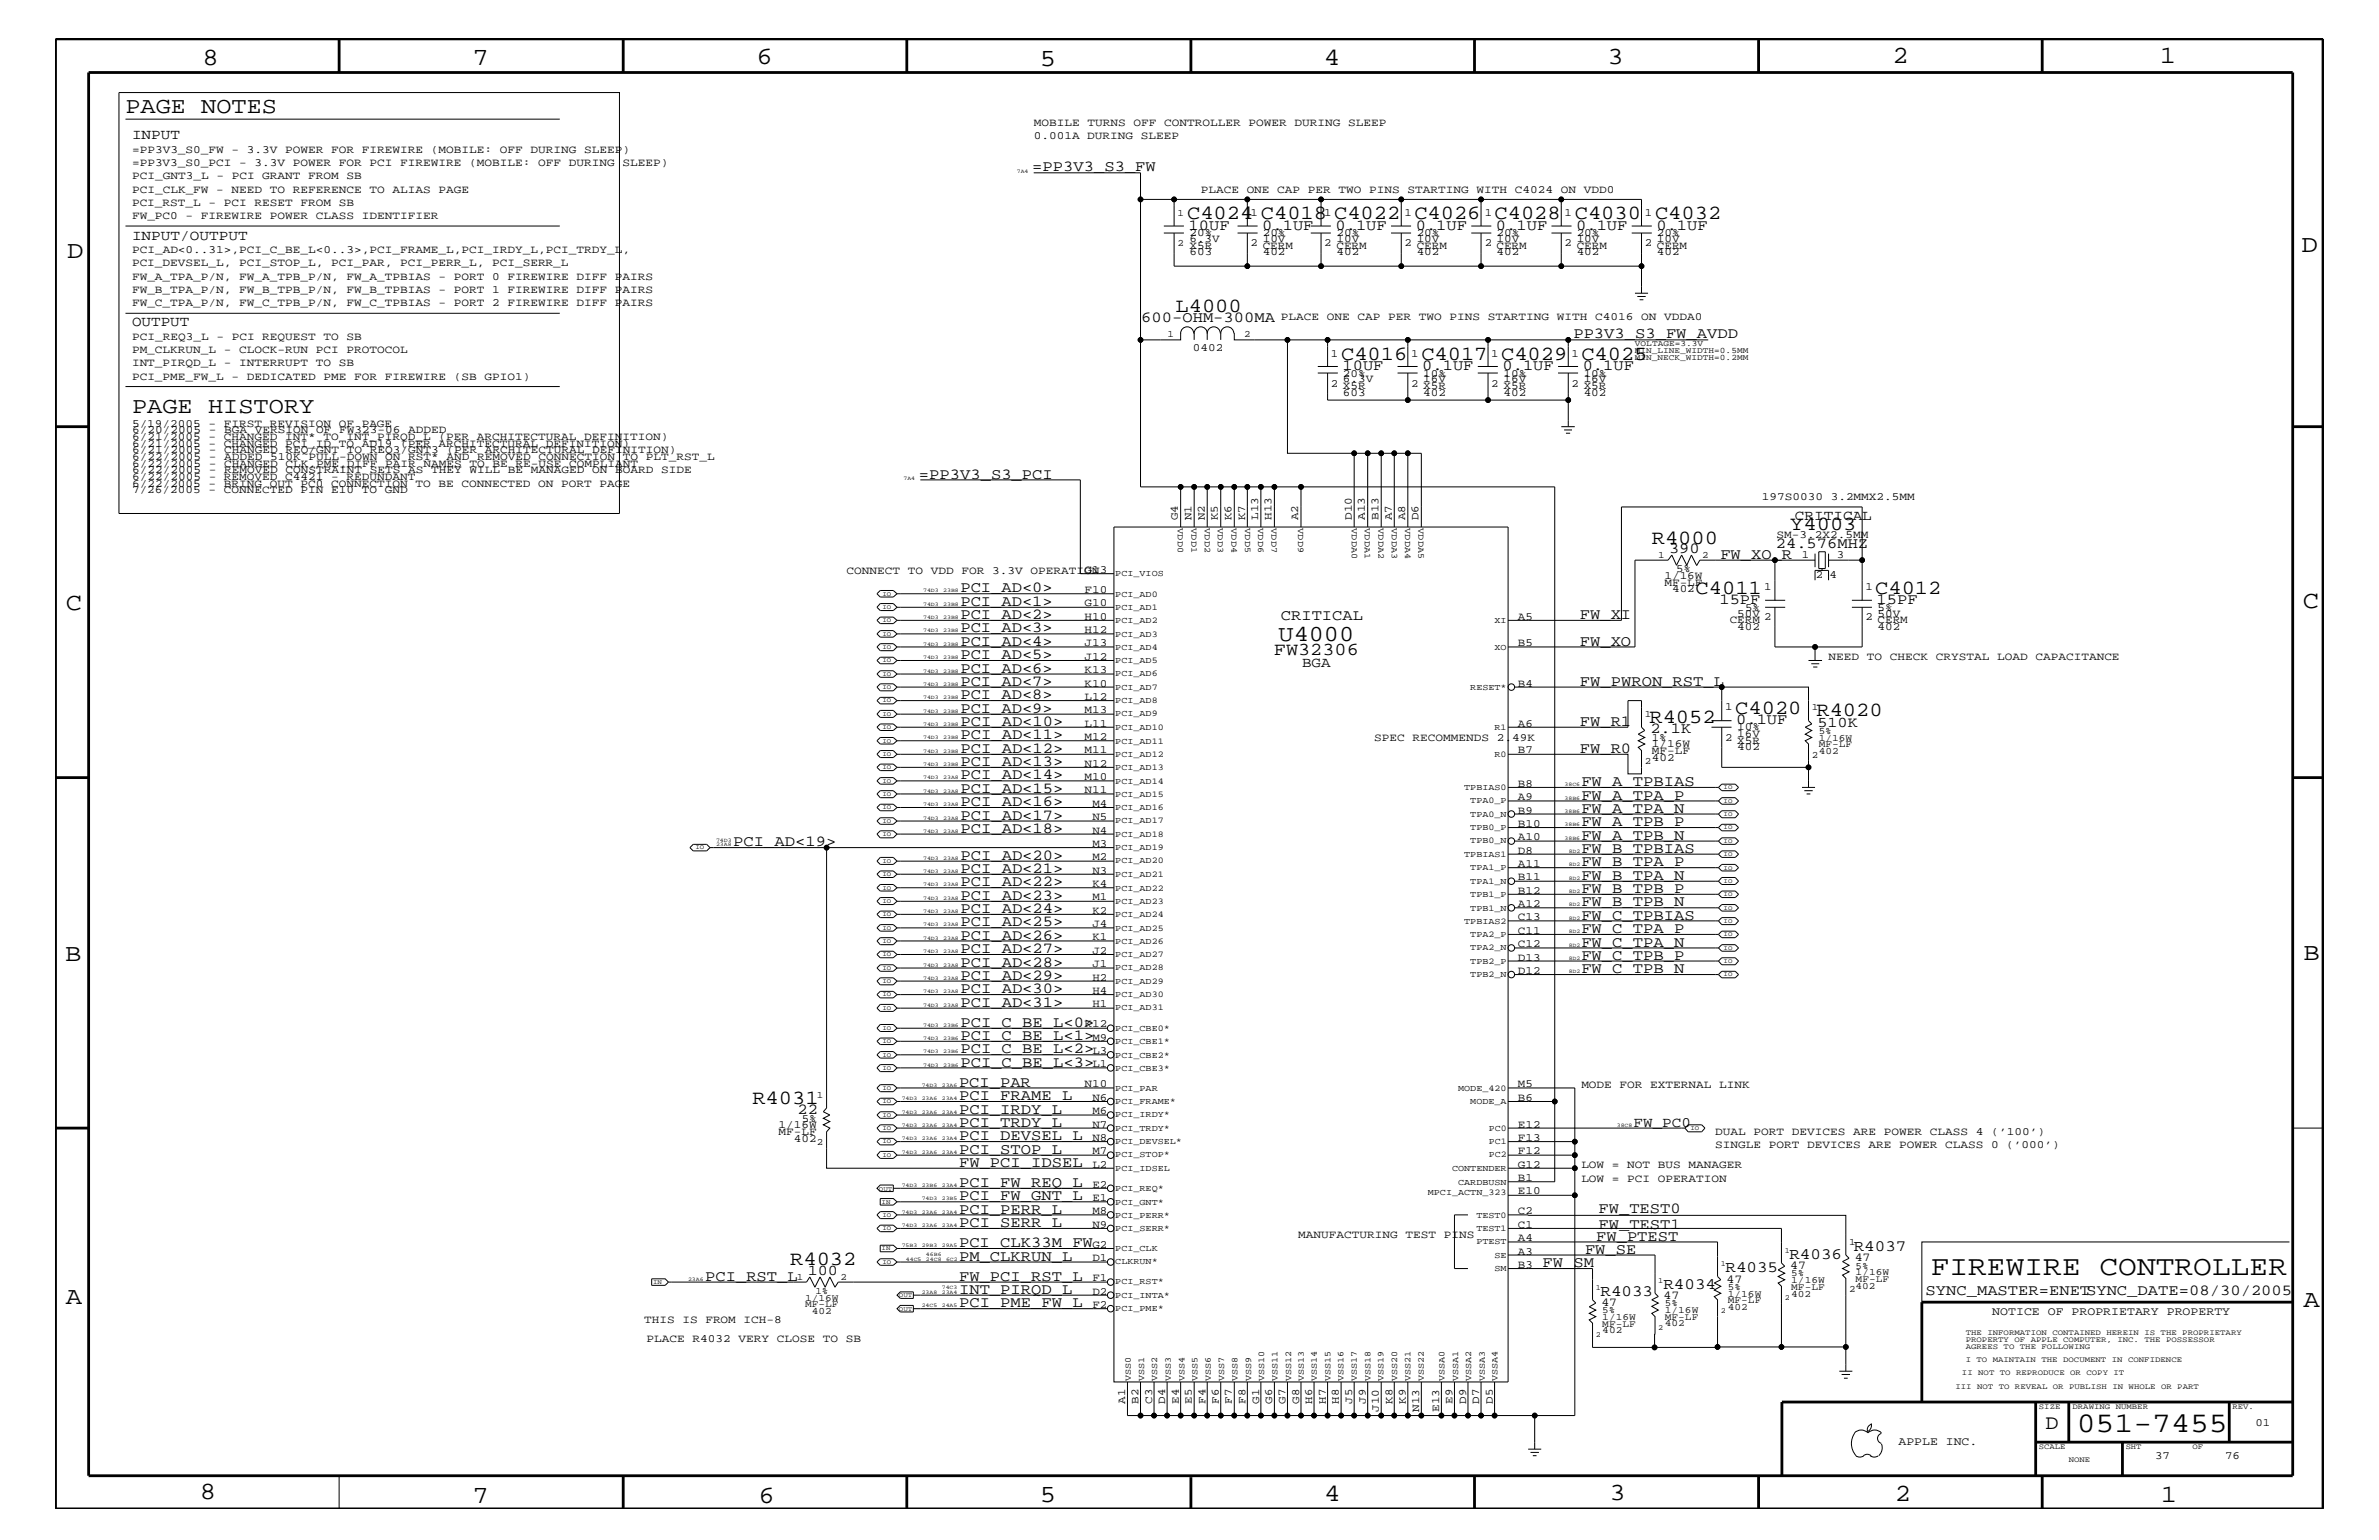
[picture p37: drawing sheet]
<svg xmlns="http://www.w3.org/2000/svg" width="432mm" height="279mm" viewBox="0 0 432 279" stroke-linecap="round" stroke-linejoin="round" font-family="sans-serif">
<defs><g id="words">
<text font-size="5.2" x="376.9" y="259.9">051-7455</text>
<text font-size="5.1" x="350.4" y="231.3">FIREWIRE CONTROLLER</text>
<g font-size="4.5">
<text x="36.7" y="11.7">8</text>
<text x="85.8" y="11.7">7</text>
<text x="137.3" y="11.5">6</text>
<text x="240.3" y="11.7">4</text>
<text x="291.8" y="11.5">3</text>
<text x="343.5" y="11.5">2</text>
<text x="392" y="11.5">1</text>
<text x="188.7" y="12.1">5</text>
<text x="12.2" y="46.8">D</text>
<text x="417.7" y="45.7">D</text>
<text x="11.9" y="110.6">C</text>
<text x="418" y="110.3">C</text>
<text x="11.9" y="174.3">B</text>
<text x="418.1" y="174.2">B</text>
<text x="11.9" y="236.7">A</text>
<text x="418.1" y="237.1">A</text>
<text x="36.2" y="271.9">8</text>
<text x="85.8" y="272.7">7</text>
<text x="137.7" y="272.7">6</text>
<text x="188.7" y="272.5">5</text>
<text x="240.4" y="272.3">4</text>
<text x="292.1" y="272.2">3</text>
<text x="343.9" y="272.3">2</text>
<text x="392.2" y="272.6">1</text>
</g>
<g font-size="4.1">
<text x="22.8" y="20.4">PAGE NOTES</text>
<text x="24" y="75">PAGE HISTORY</text>
<text x="232.1" y="116.4">U4000</text>
</g>
<text font-size="3.7" x="371.3" y="259.3">D</text>
<g font-size="3.6">
<text x="215.5" y="39.8">C4024 C4018 C4022</text>
<text x="256.7" y="39.8">C4026</text>
<text x="271.3" y="39.8">C4028</text>
<text x="285.8" y="39.8">C4030</text>
<text x="300.4" y="39.8">C4032</text>
<text x="213.4" y="56.7">L4000</text>
<text x="243.4" y="65.3">C4016</text>
<text x="258" y="65.3">C4017</text>
<text x="272.5" y="65.3">C4029</text>
<text x="287" y="65.3">C4025</text>
<text x="299.8" y="98.7">R4000</text>
<text x="325" y="96.2">Y4003</text>
<text x="307.8" y="107.7">C4011</text>
<text x="340.4" y="107.7">C4012</text>
<text x="299.4" y="131.3">R4052</text>
<text x="315" y="129.6">C4020</text>
<text x="329.7" y="130">R4020</text>
<text x="136.6" y="200.3">R4031</text>
<text x="143.4" y="229.6">R4032</text>
</g>
<text font-size="3.3" x="231.2" y="118.8">FW32306</text>
<g font-size="2.9">
<text x="336.5" y="227">R4037</text>
<text x="301.9" y="233.9">R4034</text>
<text x="313.2" y="230.8">R4035</text>
<text x="324.8" y="228.5">R4036</text>
<text x="290.5" y="235.1">R4033</text>
</g>
<g font-size="2.8">
<text x="187.4" y="31.1">=PP3V3_S3_FW</text>
<text x="215.7" y="41.7">10UF</text>
<text x="229.1" y="41.7">0.1UF</text>
<text x="242.4" y="41.7">0.1UF</text>
<text x="257" y="41.7">0.1UF</text>
<text x="271.5" y="41.7">0.1UF</text>
<text x="286.1" y="41.7">0.1UF</text>
<text x="300.7" y="41.7">0.1UF</text>
<text x="207.1" y="58.4">600-OHM-300MA</text>
<text x="285.6" y="61.4">PP3V3_S3_FW_AVDD</text>
<text x="243.7" y="67.1">10UF</text>
<text x="258.1" y="67.1">0.1UF</text>
<text x="272.7" y="67.1">0.1UF</text>
<text x="287.3" y="67.1">0.1UF</text>
<text x="166.8" y="86.9">=PP3V3_S3_PCI</text>
<text x="302.9" y="100.4">390</text>
<text x="312.3" y="101.4">FW_XO_R</text>
<text x="322.3" y="99.3">24.576MHZ</text>
<text x="174.3" y="107.5">PCI_AD&lt;0&gt;</text>
<text x="174.3" y="112.3">PCI_AD&lt;2&gt;</text>
<text x="174.3" y="109.9">PCI_AD&lt;1&gt;</text>
<text x="232.5" y="112.6">CRITICAL</text>
<text x="286.8" y="112.3">FW_XI</text>
<text x="312.1" y="109.5">15PF</text>
<text x="340.6" y="109.5">15PF</text>
<text x="174.3" y="117.2">PCI_AD&lt;4&gt;</text>
<text x="174.3" y="114.8">PCI_AD&lt;3&gt;</text>
<text x="174.3" y="119.6">PCI_AD&lt;5&gt;</text>
<text x="286.8" y="117.2">FW_XO</text>
<text x="174.3" y="124.4">PCI_AD&lt;7&gt;</text>
<text x="174.3" y="122">PCI_AD&lt;6&gt;</text>
<text x="286.8" y="124.4">FW_PWRON_RST_L</text>
<text x="174.3" y="126.9">PCI_AD&lt;8&gt;</text>
<text x="174.3" y="129.3">PCI_AD&lt;9&gt;</text>
<text x="174.3" y="131.7">PCI_AD&lt;10&gt;</text>
<text x="286.8" y="131.7">FW_R1</text>
<text x="315.1" y="131.3">0.1UF</text>
<text x="174.3" y="136.6">PCI_AD&lt;12&gt;</text>
<text x="174.3" y="134.1">PCI_AD&lt;11&gt;</text>
<text x="286.8" y="136.6">FW_R0</text>
<text x="299.6" y="133">2.1K</text>
<text x="174.3" y="141.4">PCI_AD&lt;14&gt;</text>
<text x="174.3" y="143.9">PCI_AD&lt;15&gt;</text>
<text x="174.3" y="139">PCI_AD&lt;13&gt;</text>
<text x="287" y="142.6">FW_A_TPBIAS</text>
<text x="174.3" y="146.2">PCI_AD&lt;16&gt;</text>
<text x="174.3" y="148.7">PCI_AD&lt;17&gt;</text>
<text x="287" y="145.1">FW_A_TPA_P</text>
<text x="287" y="147.5">FW_A_TPA_N</text>
<text x="287" y="149.9">FW_A_TPB_P</text>
<text x="133.1" y="153.5">PCI_AD&lt;19&gt;</text>
<text x="174.3" y="156">PCI_AD&lt;20&gt;</text>
<text x="174.3" y="151.1">PCI_AD&lt;18&gt;</text>
<text x="287" y="152.3">FW_A_TPB_N</text>
<text x="287" y="154.7">FW_B_TPBIAS</text>
<text x="174.3" y="158.4">PCI_AD&lt;21&gt;</text>
<text x="174.3" y="160.8">PCI_AD&lt;22&gt;</text>
<text x="287" y="159.6">FW_B_TPA_N</text>
<text x="287" y="162">FW_B_TPB_P</text>
<text x="287" y="157.2">FW_B_TPA_P</text>
<text x="174.3" y="163.3">PCI_AD&lt;23&gt;</text>
<text x="174.3" y="165.6">PCI_AD&lt;24&gt;</text>
<text x="287" y="164.5">FW_B_TPB_N</text>
<text x="287" y="166.9">FW_C_TPBIAS</text>
<text x="174.3" y="170.5">PCI_AD&lt;26&gt;</text>
<text x="174.3" y="168.1">PCI_AD&lt;25&gt;</text>
<text x="174.3" y="172.9">PCI_AD&lt;27&gt;</text>
<text x="287" y="171.7">FW_C_TPA_N</text>
<text x="287" y="169.3">FW_C_TPA_P</text>
<text x="174.3" y="175.4">PCI_AD&lt;28&gt;</text>
<text x="174.3" y="177.7">PCI_AD&lt;29&gt;</text>
<text x="287" y="176.6">FW_C_TPB_N</text>
<text x="287" y="174.2">FW_C_TPB_P</text>
<text x="174.3" y="182.7">PCI_AD&lt;31&gt;</text>
<text x="174.3" y="180.2">PCI_AD&lt;30&gt;</text>
<text x="174.3" y="186.3">PCI_C_BE_L&lt;0&gt;</text>
<text x="174.3" y="188.7">PCI_C_BE_L&lt;1&gt;</text>
<text x="174.3" y="191.1">PCI_C_BE_L&lt;2&gt;</text>
<text x="174.1" y="197.2">PCI_PAR</text>
<text x="174.3" y="193.6">PCI_C_BE_L&lt;3&gt;</text>
<text x="144.8" y="202.1">22</text>
<text x="174.1" y="199.6">PCI_FRAME_L</text>
<text x="174.1" y="202">PCI_IRDY_L</text>
<text x="174.1" y="204.4">PCI_TRDY_L</text>
<text x="174.1" y="209.3">PCI_STOP_L</text>
<text x="174.1" y="206.9">PCI_DEVSEL_L</text>
<text x="174.1" y="215.3">PCI_FW_REQ_L</text>
<text x="174.1" y="211.7">FW_PCI_IDSEL</text>
<text x="174.1" y="217.8">PCI_FW_GNT_L</text>
<text x="174.1" y="220.2">PCI_PERR_L</text>
<text x="290.2" y="220.1">FW_TEST0</text>
<text x="174.1" y="226.3">PCI_CLK33M_FW</text>
<text x="174.1" y="222.6">PCI_SERR_L</text>
<text x="287.7" y="227.5">FW_SE</text>
<text x="289.7" y="225.2">FW_PTEST</text>
<text x="290.2" y="223">FW_TEST1</text>
<text x="128" y="232.4">PCI_RST_L</text>
<text x="174.1" y="232.4">FW_PCI_RST_L</text>
<text x="174.1" y="228.7">PM_CLKRUN_L</text>
<text x="280" y="229.9">FW_SM</text>
<text x="174.1" y="237.2">PCI_PME_FW_L</text>
<text x="174.1" y="234.7">INT_PIRQD_L</text>
<text x="349.5" y="235">SYNC_MASTER=ENETSYNC_DATE=08/30/2005</text>
</g>
<g font-size="2.7">
<text x="329.9" y="131.9">510K</text>
<text x="146.6" y="231.3">100</text>
</g>
<g font-size="2.6">
<text x="24" y="25.3">INPUT</text>
<text x="24" y="43.5">INPUT/OUTPUT</text>
<text x="24" y="59.2">OUTPUT</text>
<text x="325.8" y="94.3">CRITICAL</text>
<text x="236.3" y="121.1">BGA</text>
<text x="296.5" y="204.4">FW_PC0</text>
</g>
<g font-size="2.2">
<text x="313.4" y="232.7">47</text>
<text x="325" y="230.2">47</text>
<text x="336.6" y="228.8">47</text>
<text x="290.7" y="236.9">47</text>
<text x="301.9" y="235.7">47</text>
</g>
<g font-size="2.1">
<text x="361.6" y="238.6">NOTICE OF PROPRIETARY PROPERTY</text>
<text x="344.6" y="262.2">APPLE INC.</text>
</g>
<g font-size="2">
<text x="187.6" y="22.9">MOBILE TURNS OFF CONTROLLER POWER DURING SLEEP</text>
<text x="24" y="27.7">=PP3V3_S0_FW - 3.3V POWER FOR FIREWIRE (MOBILE: OFF DURING SLEEP)</text>
<text x="187.6" y="25.3">0.001A DURING SLEEP</text>
<text x="24" y="35">PCI_CLK_FW - NEED TO REFERENCE TO ALIAS PAGE</text>
<text x="24" y="30.2">=PP3V3_S0_PCI - 3.3V POWER FOR PCI FIREWIRE (MOBILE: OFF DURING SLEEP)</text>
<text x="24" y="32.5">PCI_GNT3_L - PCI GRANT FROM SB</text>
<text x="217.9" y="35">PLACE ONE CAP PER TWO PINS STARTING WITH C4024 ON VDD0</text>
<text x="24" y="39.8">FW_PC0 - FIREWIRE POWER CLASS IDENTIFIER</text>
<text x="24" y="37.4">PCI_RST_L - PCI RESET FROM SB</text>
<text x="227" y="39.2">1</text>
<text x="240.4" y="39.2">1</text>
<text x="254.9" y="39.2">1</text>
<text x="269.5" y="39.2">1</text>
<text x="284" y="39.2">1</text>
<text x="298.5" y="39.2">1</text>
<text x="24" y="45.9">PCI_AD&lt;0..31&gt;,PCI_C_BE_L&lt;0..3&gt;,PCI_FRAME_L,PCI_IRDY_L,PCI_TRDY_L,</text>
<text x="215.9" y="45.2">X5R</text>
<text x="215.9" y="46.3">603</text>
<text x="215.9" y="42.9">20%</text>
<text x="215.9" y="44">6.3V</text>
<text x="227" y="44.6">2 CERM</text>
<text x="229.2" y="46.3">402</text>
<text x="229.2" y="42.9">20%</text>
<text x="229.2" y="44">10V</text>
<text x="240.4" y="44.6">2 CERM</text>
<text x="242.6" y="44">10V</text>
<text x="242.6" y="42.9">20%</text>
<text x="242.6" y="46.3">402</text>
<text x="254.9" y="44.6">2 CERM</text>
<text x="257.1" y="46.3">402</text>
<text x="257.1" y="42.9">20%</text>
<text x="257.1" y="44">10V</text>
<text x="269.5" y="44.6">2 CERM</text>
<text x="271.6" y="44">10V</text>
<text x="271.6" y="42.9">20%</text>
<text x="271.6" y="46.3">402</text>
<text x="284" y="44.6">2 CERM</text>
<text x="286.2" y="46.3">402</text>
<text x="286.2" y="42.9">20%</text>
<text x="286.2" y="44">10V</text>
<text x="298.5" y="44.6">2 CERM</text>
<text x="300.7" y="44">10V</text>
<text x="300.7" y="42.9">20%</text>
<text x="300.7" y="46.3">402</text>
<text x="24" y="48.3">PCI_DEVSEL_L, PCI_STOP_L, PCI_PAR, PCI_PERR_L, PCI_SERR_L</text>
<text x="24" y="50.7">FW_A_TPA_P/N, FW_A_TPB_P/N, FW_A_TPBIAS - PORT 0 FIREWIRE DIFF PAIRS</text>
<text x="24" y="53.2">FW_B_TPA_P/N, FW_B_TPB_P/N, FW_B_TPBIAS - PORT 1 FIREWIRE DIFF PAIRS</text>
<text x="24" y="55.6">FW_C_TPA_P/N, FW_C_TPB_P/N, FW_C_TPBIAS - PORT 2 FIREWIRE DIFF PAIRS</text>
<text x="232.5" y="58">PLACE ONE CAP PER TWO PINS STARTING WITH C4016 ON VDDA0</text>
<text x="24" y="61.7">PCI_REQ3_L - PCI REQUEST TO SB</text>
<text x="24" y="64">PM_CLKRUN_L - CLOCK-RUN PCI PROTOCOL</text>
<text x="216.5" y="63.6">0402</text>
<text x="241.6" y="64.7">1</text>
<text x="256.1" y="64.7">1</text>
<text x="270.7" y="64.7">1</text>
<text x="285.2" y="64.7">1</text>
<text x="24" y="66.5">INT_PIRQD_L - INTERRUPT TO SB</text>
<text x="24" y="68.9">PCI_PME_FW_L - DEDICATED PME FOR FIREWIRE (SB GPIO1)</text>
<text x="241.6" y="70.1">2</text>
<text x="243.8" y="70.6">X5R</text>
<text x="243.8" y="71.8">603</text>
<text x="243.8" y="68.4">20%</text>
<text x="243.8" y="69.4">6.3V</text>
<text x="256.1" y="70.1">2</text>
<text x="258.3" y="71.8">402</text>
<text x="258.3" y="69.4">16V</text>
<text x="258.3" y="68.4">10%</text>
<text x="258.3" y="70.6">X5R</text>
<text x="270.7" y="70.1">2</text>
<text x="272.9" y="71.8">402</text>
<text x="272.9" y="69.4">16V</text>
<text x="272.9" y="70.6">X5R</text>
<text x="272.9" y="68.4">10%</text>
<text x="285.2" y="70.1">2</text>
<text x="287.4" y="71.8">402</text>
<text x="287.4" y="69.4">16V</text>
<text x="287.4" y="68.4">10%</text>
<text x="287.4" y="70.6">X5R</text>
<text x="24" y="77.4">5/19/2005 - FIRST REVISION OF PAGE</text>
<text x="24" y="79.9">6/21/2005 - CHANGED INT* TO INT_PIRQD_L (PER ARCHITECTURAL DEFINITION)</text>
<text x="24" y="78.6">6/20/2005 - BGA VERSION OF FW323-06 ADDED</text>
<text x="24" y="81.1">6/21/2005 - CHANGED PCI_ID TO AD19 (PER ARCHITECTURAL DEFINITION)</text>
<text x="24" y="83.5">6/22/2005 - ADDED 510K PULL-DOWN ON RST* AND REMOVED CONNECTION TO PLT_RST_L</text>
<text x="24" y="82.2">6/21/2005 - CHANGED REQ/GNT TO REQ3/GNT3 (PER ARCHITECTURAL DEFINITION)</text>
<text x="24" y="89.5">7/26/2005 - CONNECTED PIN E10 TO GND</text>
<text x="24" y="85.9">6/22/2005 - REMOVED CONSTRAINT SETS AS THEY WILL BE MANAGED ON BOARD SIDE</text>
<text x="24" y="87.1">6/22/2005 - REMOVED C4421 - REDUNDANT</text>
<text x="24" y="88.3">6/22/2005 - BRING OUT PC0 CONNECTION TO BE CONNECTED ON PORT PAGE</text>
<text x="24" y="84.7">6/22/2005 - CHANGED CLK,PME,DIFF PAIR NAMES TO BE RE-USE COMPLIANT</text>
<text x="213.8" y="94.3" transform="rotate(-90 213.8 94.3)">G4</text>
<text x="216.2" y="94.3" transform="rotate(-90 216.2 94.3)">N1</text>
<text x="218.7" y="94.3" transform="rotate(-90 218.7 94.3)">N2</text>
<text x="221.1" y="94.3" transform="rotate(-90 221.1 94.3)">K5</text>
<text x="223.5" y="94.3" transform="rotate(-90 223.5 94.3)">K6</text>
<text x="226" y="94.3" transform="rotate(-90 226 94.3)">K7</text>
<text x="228.3" y="94.3" transform="rotate(-90 228.3 94.3)">L13</text>
<text x="230.8" y="94.3" transform="rotate(-90 230.8 94.3)">H13</text>
<text x="235.6" y="94.3" transform="rotate(-90 235.6 94.3)">A2</text>
<text x="245.4" y="94.3" transform="rotate(-90 245.4 94.3)">D10</text>
<text x="247.7" y="94.3" transform="rotate(-90 247.7 94.3)">A13</text>
<text x="250.2" y="94.3" transform="rotate(-90 250.2 94.3)">B13</text>
<text x="252.6" y="94.3" transform="rotate(-90 252.6 94.3)">A7</text>
<text x="255" y="94.3" transform="rotate(-90 255 94.3)">A8</text>
<text x="257.5" y="94.3" transform="rotate(-90 257.5 94.3)">D6</text>
<text x="319.8" y="90.7">197S0030 3.2MMX2.5MM</text>
<text x="322.5" y="97.6">SM-3.2X2.5MM</text>
<text x="327.1" y="101.3">1</text>
<text x="333.4" y="101.3">3</text>
<text x="153.7" y="104.1">CONNECT TO VDD FOR 3.3V OPERATION</text>
<text x="196.8" y="107.6">F10</text>
<text x="196.8" y="104">G13</text>
<text x="302.1" y="106.3">MF-LF</text>
<text x="302.1" y="105">1/16W</text>
<text x="303.5" y="107.5">402</text>
<text x="304.2" y="103.8">5%</text>
<text x="320.2" y="107.1">1</text>
<text x="329.6" y="104.9">2 4</text>
<text x="338.6" y="107.1">1</text>
<text x="196.8" y="110">G10</text>
<text x="196.8" y="112.5">H10</text>
<text x="275.5" y="112.5">A5</text>
<text x="313.9" y="113.1">CERM 2</text>
<text x="315.3" y="111.9">50V</text>
<text x="316.7" y="110.8">5%</text>
<text x="338.6" y="112.6">2 CERM</text>
<text x="340.8" y="111.9">50V</text>
<text x="340.8" y="110.8">5%</text>
<text x="196.8" y="114.8">H12</text>
<text x="196.8" y="117.3">J13</text>
<text x="196.8" y="119.7">J12</text>
<text x="275.5" y="117.3">B5</text>
<text x="315.3" y="114.2">402</text>
<text x="331.9" y="119.8">NEED TO CHECK CRYSTAL LOAD CAPACITANCE</text>
<text x="340.8" y="114.2">402</text>
<text x="196.8" y="122.1">K13</text>
<text x="196.8" y="124.6">K10</text>
<text x="275.5" y="124.6">B4</text>
<text x="196.8" y="131.9">L11</text>
<text x="196.8" y="127">L12</text>
<text x="196.8" y="129.4">M13</text>
<text x="275.5" y="131.9">A6</text>
<text x="313.1" y="128.9">1</text>
<text x="196.8" y="134.2">M12</text>
<text x="196.8" y="136.7">M11</text>
<text x="249.4" y="134.4">SPEC RECOMMENDS 2.49K</text>
<text x="275.5" y="136.7">B7</text>
<text x="299.8" y="134.4">1%</text>
<text x="299.8" y="136.8">MF-LF</text>
<text x="299.8" y="135.6">1/16W</text>
<text x="313.1" y="134.4">2</text>
<text x="315.3" y="136.1">402</text>
<text x="315.3" y="133.6">16V</text>
<text x="315.3" y="132.5">10%</text>
<text x="315.3" y="134.9">X5R</text>
<text x="196.8" y="139.1">N12</text>
<text x="196.8" y="141.5">M10</text>
<text x="196.8" y="144">N11</text>
<text x="275.5" y="142.8">B8</text>
<text x="299.8" y="138">402</text>
<text x="198.3" y="146.4">M4</text>
<text x="198.3" y="148.8">N5</text>
<text x="275.5" y="147.6">B9</text>
<text x="275.5" y="145.1">A9</text>
<text x="198.3" y="151.2">N4</text>
<text x="198.3" y="153.7">M3</text>
<text x="275.5" y="152.4">A10</text>
<text x="275.5" y="150.1">B10</text>
<text x="275.5" y="154.9">D8</text>
<text x="198.3" y="156.1">M2</text>
<text x="198.3" y="158.5">N3</text>
<text x="198.3" y="160.9">K4</text>
<text x="275.5" y="159.7">B11</text>
<text x="275.5" y="157.3">A11</text>
<text x="198.3" y="163.4">M1</text>
<text x="198.3" y="165.8">K2</text>
<text x="275.5" y="164.5">A12</text>
<text x="275.5" y="162.2">B12</text>
<text x="275.5" y="167">C13</text>
<text x="198.3" y="168.2">J4</text>
<text x="198.3" y="170.6">K1</text>
<text x="198.3" y="173.1">J2</text>
<text x="275.5" y="171.8">C12</text>
<text x="275.5" y="169.4">C11</text>
<text x="198.3" y="175.5">J1</text>
<text x="198.3" y="177.9">H2</text>
<text x="275.5" y="176.7">D12</text>
<text x="275.5" y="174.3">D13</text>
<text x="198.3" y="180.4">H4</text>
<text x="198.3" y="182.7">H1</text>
<text x="196.8" y="186.4">K12</text>
<text x="198.3" y="188.8">M9</text>
<text x="198.3" y="191.2">L3</text>
<text x="196.8" y="197.3">N10</text>
<text x="198.3" y="193.7">L1</text>
<text x="275.5" y="197.3">M5</text>
<text x="287" y="197.4">MODE FOR EXTERNAL LINK</text>
<text x="145.5" y="203.5">5%</text>
<text x="198.3" y="199.8">N6</text>
<text x="198.3" y="202.1">M6</text>
<text x="275.5" y="199.8">B6</text>
<text x="141.3" y="204.7">1/16W</text>
<text x="141.3" y="205.9">MF-LF</text>
<text x="144.1" y="207.1">402</text>
<text x="198.3" y="207">N8</text>
<text x="198.3" y="209.4">M7</text>
<text x="198.3" y="204.6">N7</text>
<text x="275.5" y="204.6">E12</text>
<text x="275.5" y="207">F13</text>
<text x="275.5" y="209.4">F12</text>
<text x="311.3" y="205.9">DUAL PORT DEVICES ARE POWER CLASS 4 (’100’)</text>
<text x="311.3" y="208.3">SINGLE PORT DEVICES ARE POWER CLASS 0 (’000’)</text>
<text x="198.3" y="211.9">L2</text>
<text x="198.3" y="215.5">E2</text>
<text x="275.5" y="214.2">B1</text>
<text x="275.5" y="211.9">G12</text>
<text x="287" y="214.4">LOW = PCI OPERATION</text>
<text x="287" y="211.9">LOW = NOT BUS MANAGER</text>
<text x="198.3" y="217.9">E1</text>
<text x="198.3" y="220.3">M8</text>
<text x="275.5" y="216.7">E10</text>
<text x="275.5" y="220.3">C2</text>
<text x="198.3" y="226.4">G2</text>
<text x="198.3" y="222.8">N9</text>
<text x="235.6" y="224.6">MANUFACTURING TEST PINS</text>
<text x="275.5" y="225.2">A4</text>
<text x="275.5" y="227.6">A3</text>
<text x="275.5" y="222.8">C1</text>
<text x="198.3" y="228.8">D1</text>
<text x="198.3" y="232.4">F1</text>
<text x="275.5" y="230.1">B3</text>
<text x="116.9" y="240">THIS IS FROM ICH-8</text>
<text x="198.3" y="234.9">D2</text>
<text x="198.3" y="237.3">F2</text>
<text x="117.3" y="243.5">PLACE R4032 VERY CLOSE TO SB</text>
<text x="204.2" y="254.7" transform="rotate(-90 204.2 254.7)">A1</text>
<text x="206.7" y="254.7" transform="rotate(-90 206.7 254.7)">B2</text>
<text x="209.1" y="254.7" transform="rotate(-90 209.1 254.7)">C3</text>
<text x="211.5" y="254.7" transform="rotate(-90 211.5 254.7)">D4</text>
<text x="214" y="254.7" transform="rotate(-90 214 254.7)">E4</text>
<text x="216.3" y="254.7" transform="rotate(-90 216.3 254.7)">E5</text>
<text x="218.8" y="254.7" transform="rotate(-90 218.8 254.7)">F4</text>
<text x="221.2" y="254.7" transform="rotate(-90 221.2 254.7)">F6</text>
<text x="223.6" y="254.7" transform="rotate(-90 223.6 254.7)">F7</text>
<text x="226.1" y="254.7" transform="rotate(-90 226.1 254.7)">F8</text>
<text x="228.5" y="254.7" transform="rotate(-90 228.5 254.7)">G1</text>
<text x="230.9" y="254.7" transform="rotate(-90 230.9 254.7)">G6</text>
<text x="233.3" y="254.7" transform="rotate(-90 233.3 254.7)">G7</text>
<text x="235.8" y="254.7" transform="rotate(-90 235.8 254.7)">G8</text>
<text x="238.2" y="254.7" transform="rotate(-90 238.2 254.7)">H6</text>
<text x="240.6" y="254.7" transform="rotate(-90 240.6 254.7)">H7</text>
<text x="243" y="254.7" transform="rotate(-90 243 254.7)">H8</text>
<text x="245.4" y="254.7" transform="rotate(-90 245.4 254.7)">J5</text>
<text x="247.9" y="254.7" transform="rotate(-90 247.9 254.7)">J9</text>
<text x="250.3" y="256.1" transform="rotate(-90 250.3 256.1)">J10</text>
<text x="252.7" y="254.7" transform="rotate(-90 252.7 254.7)">K8</text>
<text x="255.2" y="254.7" transform="rotate(-90 255.2 254.7)">K9</text>
<text x="257.6" y="256.1" transform="rotate(-90 257.6 256.1)">N13</text>
<text x="261.2" y="256.1" transform="rotate(-90 261.2 256.1)">E13</text>
<text x="263.7" y="254.7" transform="rotate(-90 263.7 254.7)">E9</text>
<text x="266.1" y="254.7" transform="rotate(-90 266.1 254.7)">D9</text>
<text x="268.5" y="254.7" transform="rotate(-90 268.5 254.7)">D7</text>
<text x="270.9" y="254.7" transform="rotate(-90 270.9 254.7)">D5</text>
<text x="409.4" y="258.7">01</text>
<text x="391.2" y="264.7">37</text>
<text x="403.9" y="264.7">76</text>
</g>
<g font-size="1.8">
<text x="213.7" y="39.2">1</text>
<text x="213.7" y="44.6">2</text>
<text x="211.9" y="61.1">1</text>
<text x="225.8" y="61.1">2</text>
<text x="301" y="101.3">1</text>
<text x="308.9" y="101.3">2</text>
<text x="298.5" y="130.2">1</text>
<text x="328.8" y="128.9">1</text>
<text x="328.8" y="137.4">2</text>
<text x="330.1" y="136.8">402</text>
<text x="330.1" y="134.4">1/16W</text>
<text x="330.1" y="135.6">MF-LF</text>
<text x="330.1" y="133.2">5%</text>
<text x="298.5" y="138.6">2</text>
<text x="148.3" y="199.2">1</text>
<text x="148.3" y="207.7">2</text>
<text x="335.6" y="225.9">1</text>
<text x="144.6" y="232.2">1</text>
<text x="152.6" y="232.2">2</text>
<text x="325.1" y="231.6">5%</text>
<text x="325.1" y="232.8">1/16W</text>
<text x="336.8" y="233.8">402</text>
<text x="336.8" y="230.2">5%</text>
<text x="336.8" y="232.5">MF-LF</text>
<text x="336.8" y="231.3">1/16W</text>
<text x="146.1" y="237.2">MF-LF</text>
<text x="146.1" y="236">1/16W</text>
<text x="147.4" y="238.4">402</text>
<text x="148" y="234.7">1%</text>
<text x="290.8" y="238.3">5%</text>
<text x="290.8" y="239.5">1/16W</text>
<text x="302.2" y="237">5%</text>
<text x="302.2" y="239.5">MF-LF</text>
<text x="302.2" y="238.3">1/16W</text>
<text x="313.6" y="237.7">402</text>
<text x="313.6" y="234">5%</text>
<text x="313.6" y="236.4">MF-LF</text>
<text x="313.6" y="235.2">1/16W</text>
<text x="325.1" y="235.2">402</text>
<text x="325.1" y="234">MF-LF</text>
<text x="335.6" y="234.4">2</text>
<text x="290.8" y="241.9">402</text>
<text x="290.8" y="240.7">MF-LF</text>
<text x="302.2" y="240.7">402</text>
</g>
<g font-size="1.6">
<text x="213.8" y="95.9" transform="rotate(90 213.8 95.9)">VDD0</text>
<text x="216.2" y="95.9" transform="rotate(90 216.2 95.9)">VDD1</text>
<text x="218.7" y="95.9" transform="rotate(90 218.7 95.9)">VDD2</text>
<text x="221.1" y="95.9" transform="rotate(90 221.1 95.9)">VDD3</text>
<text x="223.5" y="95.9" transform="rotate(90 223.5 95.9)">VDD4</text>
<text x="226" y="95.9" transform="rotate(90 226 95.9)">VDD5</text>
<text x="228.3" y="95.9" transform="rotate(90 228.3 95.9)">VDD6</text>
<text x="230.8" y="95.9" transform="rotate(90 230.8 95.9)">VDD7</text>
<text x="235.6" y="95.9" transform="rotate(90 235.6 95.9)">VDD9</text>
<text x="245.4" y="95.9" transform="rotate(90 245.4 95.9)">VDDA0</text>
<text x="247.7" y="95.9" transform="rotate(90 247.7 95.9)">VDDA1</text>
<text x="250.2" y="95.9" transform="rotate(90 250.2 95.9)">VDDA2</text>
<text x="252.6" y="95.9" transform="rotate(90 252.6 95.9)">VDDA3</text>
<text x="255" y="95.9" transform="rotate(90 255 95.9)">VDDA4</text>
<text x="257.5" y="95.9" transform="rotate(90 257.5 95.9)">VDDA5</text>
<text x="202.4" y="104.6">PCI_VIOS</text>
<text x="202.4" y="108.2">PCI_AD0</text>
<text x="202.4" y="113.1">PCI_AD2</text>
<text x="202.4" y="110.6">PCI_AD1</text>
<text x="271.3" y="113.1">XI</text>
<text x="202.4" y="117.9">PCI_AD4</text>
<text x="202.4" y="115.5">PCI_AD3</text>
<text x="271.3" y="117.9">XO</text>
<text x="202.4" y="125.2">PCI_AD7</text>
<text x="202.4" y="120.3">PCI_AD5</text>
<text x="202.4" y="122.7">PCI_AD6</text>
<text x="266.9" y="125.2">RESET*</text>
<text x="202.4" y="130">PCI_AD9</text>
<text x="202.4" y="127.6">PCI_AD8</text>
<text x="202.4" y="137.3">PCI_AD12</text>
<text x="202.4" y="132.4">PCI_AD10</text>
<text x="202.4" y="134.9">PCI_AD11</text>
<text x="271.3" y="132.4">R1</text>
<text x="271.3" y="137.3">R0</text>
<text x="202.4" y="142.2">PCI_AD14</text>
<text x="202.4" y="139.7">PCI_AD13</text>
<text x="265.8" y="143.4">TPBIAS0</text>
<text x="202.4" y="144.6">PCI_AD15</text>
<text x="202.4" y="147">PCI_AD16</text>
<text x="202.4" y="149.4">PCI_AD17</text>
<text x="266.9" y="148.2">TPA0_N</text>
<text x="266.9" y="145.7">TPA0_P</text>
<text x="202.4" y="151.8">PCI_AD18</text>
<text x="202.4" y="154.3">PCI_AD19</text>
<text x="265.8" y="155.5">TPBIAS1</text>
<text x="266.9" y="153">TPB0_N</text>
<text x="266.9" y="150.7">TPB0_P</text>
<text x="202.4" y="159.1">PCI_AD21</text>
<text x="202.4" y="156.7">PCI_AD20</text>
<text x="202.4" y="161.6">PCI_AD22</text>
<text x="266.9" y="157.9">TPA1_P</text>
<text x="266.9" y="160.3">TPA1_N</text>
<text x="202.4" y="163.9">PCI_AD23</text>
<text x="202.4" y="166.4">PCI_AD24</text>
<text x="265.8" y="167.6">TPBIAS2</text>
<text x="266.9" y="162.8">TPB1_P</text>
<text x="266.9" y="165.2">TPB1_N</text>
<text x="202.4" y="168.9">PCI_AD25</text>
<text x="202.4" y="171.2">PCI_AD26</text>
<text x="202.4" y="173.7">PCI_AD27</text>
<text x="266.9" y="170">TPA2_P</text>
<text x="266.9" y="172.4">TPA2_N</text>
<text x="202.4" y="176.1">PCI_AD28</text>
<text x="202.4" y="178.5">PCI_AD29</text>
<text x="266.9" y="174.9">TPB2_P</text>
<text x="266.9" y="177.3">TPB2_N</text>
<text x="202.4" y="183.3">PCI_AD31</text>
<text x="202.4" y="181">PCI_AD30</text>
<text x="202.4" y="191.9">PCI_CBE2*</text>
<text x="202.4" y="189.4">PCI_CBE1*</text>
<text x="202.4" y="187">PCI_CBE0*</text>
<text x="202.4" y="194.3">PCI_CBE3*</text>
<text x="202.4" y="197.9">PCI_PAR</text>
<text x="264.7" y="197.9">MODE_420</text>
<text x="202.4" y="200.3">PCI_FRAME*</text>
<text x="202.4" y="202.7">PCI_IRDY*</text>
<text x="266.9" y="200.3">MODE_A</text>
<text x="202.4" y="205.2">PCI_TRDY*</text>
<text x="202.4" y="207.6">PCI_DEVSEL*</text>
<text x="270.3" y="205.2">PC0</text>
<text x="270.3" y="207.6">PC1</text>
<text x="202.4" y="210">PCI_STOP*</text>
<text x="202.4" y="212.5">PCI_IDSEL</text>
<text x="263.6" y="212.5">CONTENDER</text>
<text x="264.7" y="214.9">CARDBUSN</text>
<text x="270.3" y="210">PC2</text>
<text x="202.4" y="216.1">PCI_REQ*</text>
<text x="202.4" y="218.6">PCI_GNT*</text>
<text x="202.4" y="220.9">PCI_PERR*</text>
<text x="259.2" y="216.9">MPCI_ACTN_323</text>
<text x="268" y="220.9">TEST0</text>
<text x="202.4" y="223.4">PCI_SERR*</text>
<text x="202.4" y="227">PCI_CLK</text>
<text x="268" y="223.4">TEST1</text>
<text x="268" y="225.7">PTEST</text>
<text x="202.4" y="233">PCI_RST*</text>
<text x="202.4" y="229.4">CLKRUN*</text>
<text x="271.3" y="228.2">SE</text>
<text x="271.3" y="230.7">SM</text>
<text x="202.4" y="235.5">PCI_INTA*</text>
<text x="202.4" y="237.9">PCI_PME*</text>
<text x="205.2" y="250.6" transform="rotate(-90 205.2 250.6)">VSS0</text>
<text x="207.7" y="250.6" transform="rotate(-90 207.7 250.6)">VSS1</text>
<text x="210.1" y="250.6" transform="rotate(-90 210.1 250.6)">VSS2</text>
<text x="212.5" y="250.6" transform="rotate(-90 212.5 250.6)">VSS3</text>
<text x="215" y="250.6" transform="rotate(-90 215 250.6)">VSS4</text>
<text x="217.3" y="250.6" transform="rotate(-90 217.3 250.6)">VSS5</text>
<text x="219.8" y="250.6" transform="rotate(-90 219.8 250.6)">VSS6</text>
<text x="222.2" y="250.6" transform="rotate(-90 222.2 250.6)">VSS7</text>
<text x="224.6" y="250.6" transform="rotate(-90 224.6 250.6)">VSS8</text>
<text x="227.1" y="250.6" transform="rotate(-90 227.1 250.6)">VSS9</text>
<text x="229.4" y="250.6" transform="rotate(-90 229.4 250.6)">VSS10</text>
<text x="231.9" y="250.6" transform="rotate(-90 231.9 250.6)">VSS11</text>
<text x="234.4" y="250.6" transform="rotate(-90 234.4 250.6)">VSS12</text>
<text x="236.6" y="250.6" transform="rotate(-90 236.6 250.6)">VSS13</text>
<text x="239" y="250.6" transform="rotate(-90 239 250.6)">VSS14</text>
<text x="241.5" y="250.6" transform="rotate(-90 241.5 250.6)">VSS15</text>
<text x="243.8" y="250.6" transform="rotate(-90 243.8 250.6)">VSS16</text>
<text x="246.3" y="250.6" transform="rotate(-90 246.3 250.6)">VSS17</text>
<text x="248.8" y="250.6" transform="rotate(-90 248.8 250.6)">VSS18</text>
<text x="251.1" y="250.6" transform="rotate(-90 251.1 250.6)">VSS19</text>
<text x="253.6" y="250.6" transform="rotate(-90 253.6 250.6)">VSS20</text>
<text x="256" y="250.6" transform="rotate(-90 256 250.6)">VSS21</text>
<text x="258.4" y="250.6" transform="rotate(-90 258.4 250.6)">VSS22</text>
<text x="262.2" y="250.6" transform="rotate(-90 262.2 250.6)">VSSA0</text>
<text x="264.7" y="250.6" transform="rotate(-90 264.7 250.6)">VSSA1</text>
<text x="267" y="250.6" transform="rotate(-90 267 250.6)">VSSA2</text>
<text x="269.5" y="250.6" transform="rotate(-90 269.5 250.6)">VSSA3</text>
<text x="271.8" y="250.6" transform="rotate(-90 271.8 250.6)">VSSA4</text>
</g>
<g font-size="1.5">
<text x="296.8" y="62.9">VOLTAGE=3.3V</text>
<text x="296.8" y="64">MIN_LINE_WIDTH=0.5MM</text>
<text x="296.8" y="65.3">MIN_NECK_WIDTH=0.2MM</text>
</g>
<g font-size="1.4">
<text x="323.9" y="227.4">1</text>
<text x="301" y="232.8">1</text>
<text x="312.3" y="229.7">1</text>
<text x="289.6" y="234">1</text>
<text x="312.3" y="238.3">2</text>
<text x="323.9" y="235.8">2</text>
<text x="289.6" y="242.5">2</text>
<text x="301" y="241.2">2</text>
<text x="356.8" y="242.3">THE INFORMATION CONTAINED HEREIN IS THE PROPRIETARY</text>
<text x="356.8" y="243.5">PROPERTY OF APPLE COMPUTER, INC. THE POSSESSOR</text>
<text x="356.8" y="244.7">AGREES TO THE FOLLOWING</text>
<text x="354.9" y="252">III NOT TO REVEAL OR PUBLISH IN WHOLE OR PART</text>
<text x="356.1" y="249.5">II NOT TO REPRODUCE OR COPY IT</text>
<text x="356.8" y="247.1">I TO MAINTAIN THE DOCUMENT IN CONFIDENCE</text>
<text x="370.1" y="255.6">SIZE</text>
<text x="376.2" y="255.6">DRAWING NUMBER</text>
<text x="405.2" y="255.6">REV.</text>
<text x="370.1" y="262.9">SCALE</text>
<text x="385.8" y="262.9">SHT</text>
<text x="397.9" y="262.9">OF</text>
<text x="375.5" y="265.3">NONE</text>
</g>
<g font-size="1.2">
<text x="160.2" y="108.1">IO</text>
<text x="160.2" y="110.5">IO</text>
<text x="160.2" y="112.9">IO</text>
<text x="160.2" y="115.3">IO</text>
<text x="160.2" y="117.7">IO</text>
<text x="160.2" y="120.2">IO</text>
<text x="160.2" y="122.6">IO</text>
<text x="160.2" y="125">IO</text>
<text x="160.2" y="127.5">IO</text>
<text x="160.2" y="129.9">IO</text>
<text x="160.2" y="132.3">IO</text>
<text x="160.2" y="134.7">IO</text>
<text x="160.2" y="137.2">IO</text>
<text x="160.2" y="139.6">IO</text>
<text x="160.2" y="142">IO</text>
<text x="312.8" y="143.2">IO</text>
<text x="160.2" y="144.4">IO</text>
<text x="160.2" y="146.8">IO</text>
<text x="160.2" y="149.3">IO</text>
<text x="312.8" y="145.7">IO</text>
<text x="312.8" y="148">IO</text>
<text x="126.2" y="154.1">IO</text>
<text x="160.2" y="151.7">IO</text>
<text x="312.8" y="150.5">IO</text>
<text x="312.8" y="152.9">IO</text>
<text x="312.8" y="155.3">IO</text>
<text x="160.2" y="156.6">IO</text>
<text x="160.2" y="158.9">IO</text>
<text x="160.2" y="161.4">IO</text>
<text x="312.8" y="157.8">IO</text>
<text x="312.8" y="160.2">IO</text>
<text x="160.2" y="163.9">IO</text>
<text x="160.2" y="166.2">IO</text>
<text x="312.8" y="162.6">IO</text>
<text x="312.8" y="165">IO</text>
<text x="312.8" y="167.5">IO</text>
<text x="160.2" y="171.1">IO</text>
<text x="160.2" y="168.7">IO</text>
<text x="160.2" y="173.5">IO</text>
<text x="312.8" y="172.3">IO</text>
<text x="312.8" y="169.9">IO</text>
<text x="160.2" y="176">IO</text>
<text x="160.2" y="178.3">IO</text>
<text x="312.8" y="174.7">IO</text>
<text x="312.8" y="177.2">IO</text>
<text x="160.2" y="183.2">IO</text>
<text x="160.2" y="180.8">IO</text>
<text x="160.2" y="186.9">IO</text>
<text x="160.2" y="191.7">IO</text>
<text x="160.2" y="189.3">IO</text>
<text x="160.2" y="197.7">IO</text>
<text x="160.2" y="194.2">IO</text>
<text x="160.2" y="200.2">IO</text>
<text x="160.2" y="202.6">IO</text>
<text x="160.2" y="205">IO</text>
<text x="160.2" y="207.5">IO</text>
<text x="160.2" y="209.9">IO</text>
<text x="306.8" y="205">IO</text>
<text x="159.5" y="216">OUT</text>
<text x="160" y="218.4">IN</text>
<text x="160.2" y="220.8">IO</text>
<text x="160" y="226.9">IN</text>
<text x="160.2" y="223.2">IO</text>
<text x="118.5" y="232.9">IN</text>
<text x="160.2" y="229.3">IO</text>
<text x="163.2" y="235.4">OUT</text>
<text x="163.2" y="237.9">OUT</text>
</g>
<g font-size="1">
<text x="184.6" y="31.4">7A4</text>
<text x="164" y="87.1">7A4</text>
<text x="167.6" y="107.5">74D3</text>
<text x="171.2" y="107.5">23B8</text>
<text x="167.6" y="112.3">74D3</text>
<text x="167.6" y="109.9">74D3</text>
<text x="171.2" y="112.3">23B8</text>
<text x="171.2" y="109.9">23B8</text>
<text x="167.6" y="117.2">74D3</text>
<text x="167.6" y="114.8">74D3</text>
<text x="167.6" y="119.6">74D3</text>
<text x="171.2" y="114.8">23B8</text>
<text x="171.2" y="119.6">23B8</text>
<text x="171.2" y="117.2">23B8</text>
<text x="167.6" y="124.4">74D3</text>
<text x="167.6" y="122">74D3</text>
<text x="171.2" y="122">23B8</text>
<text x="171.2" y="124.4">23B8</text>
<text x="167.6" y="126.9">74D3</text>
<text x="167.6" y="129.3">74D3</text>
<text x="167.6" y="131.7">74D3</text>
<text x="171.2" y="126.9">23B8</text>
<text x="171.2" y="129.3">23B8</text>
<text x="171.2" y="131.7">23B8</text>
<text x="167.6" y="136.6">74D3</text>
<text x="167.6" y="134.1">74D3</text>
<text x="171.2" y="134.1">23B8</text>
<text x="171.2" y="136.6">23B8</text>
<text x="167.6" y="141.4">74D3</text>
<text x="167.6" y="143.9">74D3</text>
<text x="167.6" y="139">74D3</text>
<text x="171.2" y="143.9">23A8</text>
<text x="171.2" y="141.4">23A8</text>
<text x="171.2" y="139">23B8</text>
<text x="284" y="142.6">38C6</text>
<text x="167.6" y="146.2">74D3</text>
<text x="167.6" y="148.7">74D3</text>
<text x="171.2" y="146.2">23A8</text>
<text x="171.2" y="148.7">23A8</text>
<text x="284" y="149.9">38B6</text>
<text x="284" y="145.1">38B6</text>
<text x="284" y="147.5">38B6</text>
<text x="130" y="153.5">23A8</text>
<text x="130" y="152.7">74D3</text>
<text x="167.6" y="156">74D3</text>
<text x="167.6" y="151.1">74D3</text>
<text x="171.2" y="156">23A8</text>
<text x="171.2" y="151.1">23A8</text>
<text x="284" y="152.3">38B6</text>
<text x="284.7" y="154.7">8D2</text>
<text x="167.6" y="158.4">74D3</text>
<text x="167.6" y="160.8">74D3</text>
<text x="171.2" y="158.4">23A8</text>
<text x="171.2" y="160.8">23A8</text>
<text x="284.7" y="159.6">8D2</text>
<text x="284.7" y="162">8D2</text>
<text x="284.7" y="157.2">8D2</text>
<text x="167.6" y="163.3">74D3</text>
<text x="167.6" y="165.6">74D3</text>
<text x="171.2" y="163.3">23A8</text>
<text x="171.2" y="165.6">23A8</text>
<text x="284.7" y="164.5">8D2</text>
<text x="284.7" y="166.9">8D2</text>
<text x="167.6" y="170.5">74D3</text>
<text x="167.6" y="168.1">74D3</text>
<text x="167.6" y="172.9">74D3</text>
<text x="171.2" y="170.5">23A8</text>
<text x="171.2" y="168.1">23A8</text>
<text x="171.2" y="172.9">23A8</text>
<text x="284.7" y="171.7">8D2</text>
<text x="284.7" y="169.3">8D2</text>
<text x="167.6" y="175.4">74D3</text>
<text x="167.6" y="177.7">74D3</text>
<text x="171.2" y="175.4">23A8</text>
<text x="171.2" y="177.7">23A8</text>
<text x="284.7" y="176.6">8D2</text>
<text x="284.7" y="174.2">8D2</text>
<text x="167.6" y="182.7">74D3</text>
<text x="167.6" y="180.2">74D3</text>
<text x="171.2" y="182.7">23A8</text>
<text x="171.2" y="180.2">23A8</text>
<text x="167.6" y="186.3">74D3</text>
<text x="167.6" y="188.7">74D3</text>
<text x="167.6" y="191.1">74D3</text>
<text x="171.2" y="186.3">23B6</text>
<text x="171.2" y="188.7">23B6</text>
<text x="171.2" y="191.1">23B6</text>
<text x="167.3" y="197.2">74D3</text>
<text x="167.6" y="193.6">74D3</text>
<text x="170.9" y="197.2">23A6</text>
<text x="171.2" y="193.6">23B6</text>
<text x="163.7" y="199.6">74D3</text>
<text x="163.7" y="202">74D3</text>
<text x="167.3" y="199.6">23A6</text>
<text x="167.3" y="202">23A6</text>
<text x="170.9" y="199.6">23A4</text>
<text x="170.9" y="202">23A4</text>
<text x="163.7" y="204.4">74D3</text>
<text x="163.7" y="209.3">74D3</text>
<text x="163.7" y="206.9">74D3</text>
<text x="167.3" y="204.4">23A6</text>
<text x="167.3" y="209.3">23A6</text>
<text x="167.3" y="206.9">23A6</text>
<text x="170.9" y="204.4">23A4</text>
<text x="170.9" y="209.3">23A4</text>
<text x="170.9" y="206.9">23A4</text>
<text x="293.5" y="204.4">38C8</text>
<text x="163.7" y="215.3">74D3</text>
<text x="167.3" y="215.3">23B6</text>
<text x="170.9" y="215.3">23A4</text>
<text x="163.7" y="220.2">74D3</text>
<text x="167.3" y="217.8">74D3</text>
<text x="167.3" y="220.2">23A6</text>
<text x="170.9" y="217.8">23B5</text>
<text x="170.9" y="220.2">23A4</text>
<text x="163.7" y="226.3">75B3</text>
<text x="163.7" y="222.6">74D3</text>
<text x="167.3" y="226.3">29B3</text>
<text x="167.3" y="222.6">23A6</text>
<text x="168.1" y="227.9">46B6</text>
<text x="170.9" y="226.3">29A5</text>
<text x="170.9" y="222.6">23A4</text>
<text x="124.9" y="232.4">23A6</text>
<text x="164.4" y="228.7">44C5</text>
<text x="168.1" y="228.7">24C8</text>
<text x="170.9" y="233.9">74C3</text>
<text x="171.7" y="228.7">6C2</text>
<text x="167.3" y="237.2">24C5</text>
<text x="167.3" y="234.7">23A8</text>
<text x="170.9" y="237.2">24A5</text>
<text x="170.9" y="234.7">23A4</text>
</g>
</g></defs>
<g fill="none" stroke="#000" stroke-width=".18">
<path d="M21.6 16.8h90.8v76.4h-90.8zM22.8 21.6h78.8M187.6 31.4h19.4v30.3M207 36.2h6.1v4.8M213.1 36.2h13.3M239.8 36.2h14.5v4.8M254.3 36.2h14.5M283.4 36.2h14.5v4.8M22.8 41h78.8M22.8 56.8h78.8M211.2 42.3h3.7M211.2 41h3.7"/>
<path d="M213.1 42.3v6h13.3v-6M224.6 42.3h3.7M224.6 41h3.7M226.4 41v-4.8h13.4v4.8M226.4 48.3h42.4M237.9 42.3h3.7M237.9 41h3.7M239.8 42.3v6M252.5 42.3h3.6M252.5 41h3.6M254.3 42.3v6M267 42.3h3.7"/>
<path d="M267 41h3.7M268.8 41v-4.8h14.6v4.8M268.8 42.3v6M281.6 42.3h3.6M281.6 41h3.6M283.4 42.3v6h-14.6M296.2 42.3h3.6M296.2 41h3.6M296.8 53.2h2.3M297.2 53.8h1.5M297.6 54.4h.7M297.9 42.3v6h-14.5"/>
<path d="M297.9 48.3v4.9M22.8 70.1h78.8M214.3 60.4v1.3h-7.3v26.6h7.3M214.3 60.5a1.19 1.19 0 0 1 1.2-1.2 1.19 1.19 0 0 1 1.2 1.2M216.7 60.5a1.19 1.19 0 0 1 1.2-1.2 1.19 1.19 0 0 1 1.2 1.2 1.19 1.19 0 0 1 1.2-1.2 1.19 1.19 0 0 1 1.2 1.2M216.7 60.4v1.3M219.1 60.4v1.3M221.6 60.5a1.19 1.19 0 0 1 1.2-1.2 1.19 1.19 0 0 1 1.1 1.2M221.6 60.4v1.3M224 60.4v1.3h9.7v20.5h12.1M233.7 61.7h7.3M239.2 67.7h3.6"/>
<path d="M239.2 66.5h3.6M241 67.7v4.9h14.5v-4.9M241 66.5v-4.8h14.5v4.8M253.7 67.7h3.6M253.7 66.5h3.6M255.5 61.7h14.6v4.8M268.2 67.7h3.7M268.2 66.5h3.7M270.1 67.7v4.9h-14.6M270.1 61.7h39.9M282.8 67.7h3.6M282.8 66.5h3.6"/>
<path d="M283.4 77.4h2.4M283.9 78h1.4M284.2 78.6h.8M284.6 67.7v4.9h-14.5M284.6 61.7v4.8M284.6 72.6v4.8M167 87.1h29.1v17h6.1M202.2 95.6h71.5v155.1h-71.5zM216.7 88.3h-2.4v7.3M219.1 88.3h-2.4v7.3M221.6 88.3h-2.5v7.3M224 88.3h-2.4v7.3"/>
<path d="M226.4 88.3h-2.4v7.3M228.9 88.3h-2.5v7.3M231.3 88.3h-2.4v7.3M236.1 95.6v-7.3h46.1v111.5M236.1 88.3h-4.8v7.3M248.2 82.2h-2.4v13.4M250.7 82.2h-2.5v13.4M253.1 82.2h-2.4v13.4M255.5 95.6v-13.4h2.5v13.4M255.5 82.2h-2.4v13.4M159.2 112.6l.6-.6h2.3l.7 .6-.7 .5h-2.3zM159.2 115l.6-.6h2.3l.7 .6-.7 .6h-2.3z"/>
<path d="M159.2 119.8l.6-.6h2.3l.7 .6-.7 .6h-2.3zM159.8 107.1h2.3l.7 .6-.7 .6h-2.3l-.6-.6zM159.8 109.5h2.3l.7 .7-.7 .6h-2.3l-.6-.6zM159.8 116.8h2.3l.7 .6-.7 .7h-2.3l-.6-.7zM162.8 107.7h39.4M162.8 110.2h39.4M162.8 112.6h39.4M162.8 115h39.4M162.8 117.4h39.4M162.8 119.8h39.4M307.9 102.6l-.9-1.9-.8 1.9-1-1.9-.9 1.9-.9-1.9-.6 .9h-6v15.8h-23.1M320.4 110.2h3.6"/>
<path d="M320.4 108.9h3.6M322.2 110.2v7.2h15.8v-7.2M322.2 101.6h-13.7l-.6 1M328.3 119.8h2.4M329.4 101.6h-7.2v7.3M329.4 100.4v2.5M329.4 105.3v-1.8h2.5v1.8M329.4 117.4v2.4M330.1 100.1h1.2v3.1h-1.2zM330.7 103.2v.3M331.9 101.6h6.1v7.3M331.9 100.4v2.5"/>
<path d="M336.1 110.2h3.7M336.1 108.9h3.7M338 101.6v-9.6h-43.7v20.6h-20.6M159.2 131.9l.6-.6h2.3l.7 .6-.7 .6h-2.3zM159.2 139.2l.6-.6h2.3l.7 .6-.7 .6h-2.3zM159.8 121.7h2.3l.7 .6-.7 .6h-2.3l-.6-.6zM159.8 124.1h2.3l.7 .6-.7 .6h-2.3l-.6-.6zM159.8 126.5h2.3l.7 .6-.7 .6h-2.3l-.6-.6zM159.8 128.9h2.3l.7 .7-.7 .6h-2.3l-.6-.6zM159.8 133.8h2.3l.7 .6-.7 .6h-2.3l-.6-.6zM159.8 136.2h2.3l.7 .6-.7 .6h-2.3l-.6-.6zM162.8 131.9h39.4"/>
<path d="M162.8 122.3h39.4M162.8 124.7h39.4M162.8 127.1h39.4M162.8 129.6h39.4M162.8 134.4h39.4M162.8 136.8h39.4M162.8 139.2h39.4M273.7 131.9h21.8v-4.8h2.4v4.8l.6 .6-1.2 .7 1.2 .6-1.2 .6 1.2 .6-1.2 .6 .6 .6v4.2h-2.4v-3.6h-21.8M274.9 124.7h37.6v6.1M310.6 131.9h3.7M310.6 130.8h3.7M312.5 124.7h15.8v6.1l.5 .5-1.1 .6 1.1 .6-1.1 .7 1.1 .6-1.1 .6 .6 .6v4.2h-15.8v-7.3"/>
<path d="M328.3 139.2v3.7M328.8 120.4h1.4M329.1 121h.8M125.8 153.2h2.5l.6 .6-.6 .6h-2.5l-.6-.6zM128.9 153.8h73.3M150 153.8v47.2l-.6 .7 1.2 .6-1.2 .6 1.2 .6-1.2 .6 1.2 .6-.6 .6v6.6h52.2M159.2 149l.6-.6h2.3l.7 .6-.7 .5h-2.3zM159.8 143.5h2.3l.7 .5-.7 .7h-2.3l-.6-.7zM159.8 141.1h2.3l.7 .6-.7 .6h-2.3l-.6-.6zM159.8 150.7h2.3l.7 .6-.7 .7h-2.3l-.6-.7zM159.8 145.9h2.3l.7 .6-.7 .6h-2.3l-.6-.6zM159.8 155.6h2.3l.7 .6-.7 .6h-2.3l-.6-.6z"/>
<path d="M159.8 158h2.3l.7 .6-.7 .6h-2.3l-.6-.6zM162.8 144h39.4M162.8 141.7h39.4M162.8 151.3h39.4M162.8 146.5h39.4M162.8 149h39.4M162.8 156.2h39.4M162.8 158.6h39.4M273.7 142.9h38.2M273.7 145.3h38.2M273.7 150.1h38.2M273.7 155h38.2"/>
<path d="M273.7 157.4h38.2M274.9 147.7h37M274.9 152.6h37M274.9 159.9h37M311.9 142.9l.6-.6h2.5l.6 .6-.6 .6h-2.5zM311.9 145.3l.6-.6h2.5l.6 .6-.6 .6h-2.5zM311.9 150.1l.6-.6h2.5l.6 .6-.6 .6h-2.5zM311.9 152.6l.6-.6h2.5l.6 .6-.6 .6h-2.5zM311.9 147.7l.6-.6h2.5l.6 .6-.6 .7h-2.5zM311.9 155l.6-.6h2.5l.6 .6-.6 .6h-2.5zM311.9 157.4l.6-.6h2.5l.6 .6-.6 .6h-2.5zM312.5 159.2h2.5l.6 .7-.6 .6h-2.5l-.6-.6z"/>
<path d="M327.1 142.9h2.3M327.5 143.5h1.5M327.9 144h.7M159.2 175.6l.6-.6h2.3l.7 .6-.7 .6h-2.3zM159.8 162.8h2.3l.7 .7-.7 .6h-2.3l-.6-.6zM159.8 160.5h2.3l.7 .6-.7 .6h-2.3l-.6-.6zM159.8 170.1h2.3l.7 .6-.7 .7h-2.3l-.6-.7zM159.8 165.3h2.3l.7 .6-.7 .6h-2.3l-.6-.6zM159.8 167.8h2.3l.7 .5-.7 .6h-2.3l-.6-.6zM159.8 172.6h2.3l.7 .6-.7 .6h-2.3l-.6-.6zM159.8 177.4h2.3l.7 .6-.7 .7h-2.3l-.6-.7zM159.8 179.9h2.3l.7 .6-.7 .5h-2.3l-.6-.5z"/>
<path d="M162.8 163.5h39.4M162.8 161.1h39.4M162.8 170.7h39.4M162.8 165.9h39.4M162.8 168.3h39.4M162.8 173.2h39.4M162.8 175.6h39.4M162.8 178h39.4M273.7 162.2h38.2M273.7 167.1h38.2M273.7 169.5h38.2M273.7 174.4h38.2"/>
<path d="M274.9 164.7h37M274.9 172h37M274.9 176.8h37M311.9 162.2l.6-.5h2.5l.6 .5-.6 .6h-2.5zM311.9 164.7l.6-.6h2.5l.6 .6-.6 .6h-2.5zM311.9 169.5l.6-.6h2.5l.6 .6-.6 .6h-2.5zM311.9 172l.6-.6h2.5l.6 .6-.6 .6h-2.5zM311.9 167.1l.6-.6h2.5l.6 .6-.6 .7h-2.5zM311.9 174.4l.6-.6h2.5l.6 .6-.6 .6h-2.5zM311.9 176.8l.6-.6h2.5l.6 .6-.6 .6h-2.5zM159.8 182.2h2.3l.7 .7-.7 .6h-2.3l-.6-.6zM159.8 185.9h2.3l.7 .6-.7 .6h-2.3l-.6-.6z"/>
<path d="M159.8 190.8h2.3l.7 .6-.7 .6h-2.3l-.6-.6zM159.8 188.3h2.3l.7 .6-.7 .6h-2.3l-.6-.6zM159.8 196.8h2.3l.7 .6-.7 .7h-2.3l-.6-.7zM159.8 193.2h2.3l.7 .5-.7 .7h-2.3l-.6-.7zM159.8 199.2h2.3l.7 .6-.7 .6h-2.3l-.6-.6zM162.8 182.9h39.4M162.8 180.5h39.4M162.8 186.5h38.2M162.8 191.4h38.2M162.8 188.9h38.2M162.8 197.4h39.4M162.8 199.8h38.2"/>
<path d="M162.8 193.7h38.2M273.7 199.8h8.5v14.6h-8.5M273.7 197.4h12.1v59.4h-37.6M159.2 202.3l.6-.6h2.3l.7 .6-.7 .6h-2.3zM159.8 215h2.3v1.2h-2.3l-.6-.6zM159.8 217.5h2.3l.7 .5-.7 .6h-2.3zM159.8 204.1h2.3l.7 .6-.7 .6h-2.3l-.6-.6zM159.8 206.5h2.3l.7 .6-.7 .6h-2.3l-.6-.6zM159.8 208.9h2.3l.7 .7-.7 .6h-2.3l-.6-.6zM159.8 219.8h2.3l.7 .6-.7 .7h-2.3l-.6-.7zM162.1 215.6h38.9M162.8 202.3h38.2"/>
<path d="M162.8 204.7h38.2M162.8 207.1h38.2M162.8 209.6h38.2M162.8 218h38.2M273.7 204.7h32.1M273.7 207.1h12.1M273.7 209.6h12.1M273.7 211.9h12.1M273.7 216.9h12.1M306.4 204.1h2.5l.6 .6-.6 .6h-2.5l-.6-.6zM416.1 204.7h5.5M118.3 232h2.4l.6 .6-.6 .6h-2.4z"/>
<path d="M121.3 232.6h25.1l.6-.9 .9 1.8 .9-1.8 1 1.8 .8-1.8 1 1.8 .5-.9h48.9M159.8 225.9h2.3l.7 .6-.7 .6h-2.3zM159.8 222.3h2.3l.7 .6-.7 .6h-2.3l-.6-.6zM159.8 228.4h2.3l.7 .6-.7 .6h-2.3l-.6-.6zM162.8 220.4h38.2M162.8 222.9h38.2M162.8 229h38.2M162.8 226.5h39.4M163.4 234.4h2.4v1.2h-2.4l-.6-.6zM163.4 236.8h2.4v1.2h-2.4l-.6-.6zM165.8 235h35.2M165.8 237.4h35.2"/>
<path d="M266.4 220.4h-2.4v9.8h2.4M273.7 220.4l61.3 .1v7.2l.6 .6-1.2 .6 1.2 .7-1.2 .6 1.2 .5-1.2 .6 .6 .6v12.5M273.7 225.3h38v6.3l.6 .6-1.1 .6 1.1 .6-1.1 .6 1.1 .6-1.1 .6 .5 .6v8.7h-11.4l.1-5.6-.6-.6 1.2-.6-1.2-.7 1.2-.6-1.2-.6 1.2-.6-.6-.6v-6.9h-26.7M273.7 230.2h15.4v5.6l.5 .6-1.1 .7 1.1 .6-1.1 .6 1.1 .6-1.1 .6 .6 .6v4.4h11.2M273.7 222.9h49.6v6.2l.6 .6-1.2 .7 1.2 .6-1.2 .6 1.2 .6-1.2 .6 .6 .6v11h-11.6M415.5 225.3h-66.7v10.9M204.6 250.7v6.1h2.4v-6.1M209.5 250.7v6.1h-2.5M211.8 250.7v6.1h-2.3M214.3 250.7v6.1h-2.5M216.7 250.7v6.1h-2.4M219.1 250.7v6.1h-2.4"/>
<path d="M221.6 250.7v6.1h-2.5M224 250.7v6.1h-2.4M226.4 250.7v6.1h-2.4M228.9 250.7v6.1h-2.5M231.3 250.7v6.1h-2.4M233.7 250.7v6.1h-2.4M236.1 250.7v6.1h-2.4M238.5 250.7v6.1h-2.4M241 250.7v6.1h-2.5M241 256.8h4.8M243.4 250.7v6.1M245.8 250.7v6.1"/>
<path d="M248.2 250.7v6.1h-2.4M250.7 250.7v6.1M253.1 250.7v6.1M255.5 250.7v6.1M258 250.7v6.1M261.6 250.7v6.1M264 250.7v6.1M266.4 250.7v6.1M268.8 250.7v6.1M271.3 250.7v6.1M278.6 256.8v6.1M323.3 244.4h11.7v4.4"/>
<path d="M333.8 248.8h2.4M334.3 249.4h1.5M334.7 250h.7M336.6 260a1.69 1.69 0 0 1 2.4 0 1.72 1.72 0 0 1 2.5 0M339.6 258.3l.1 .1a1.27 1.27 0 0 1-.7 1.3M339.6 258.4a.99 .99 0 0 0-.6 1.4M61.6 267.7v6.1M277.4 262.9h2.3M277.8 263.5h1.5M278.2 264.1h.7M336.6 260a3.3 3.3 0 0 0 .3 4.1M336.9 264.1l.7 .3 .7-.3"/>
<path d="M338.2 264.1l.7-.3 .7 .3M339.5 264.1l.7 .3 .7-.3M341.5 260.1a.93 .93 0 0 0-.7 .9 .93 .93 0 0 0 .7 .9M341.5 262l.1 .7a1.99 1.99 0 0 1-.6 1.4"/>
<circle cx="207" cy="36.2" r=".42"/>
<circle cx="213.1" cy="36.2" r=".42"/>
<circle cx="226.4" cy="36.2" r=".42"/>
<circle cx="239.8" cy="36.2" r=".42"/>
<circle cx="254.3" cy="36.2" r=".42"/>
<circle cx="268.8" cy="36.2" r=".42"/>
<circle cx="283.4" cy="36.2" r=".42"/>
<circle cx="226.4" cy="48.3" r=".42"/>
<circle cx="239.8" cy="48.3" r=".42"/>
<circle cx="254.3" cy="48.3" r=".42"/>
<circle cx="268.8" cy="48.3" r=".42"/>
<circle cx="283.4" cy="48.3" r=".42"/>
<circle cx="297.9" cy="48.3" r=".42"/>
<circle cx="207" cy="61.7" r=".42"/>
<circle cx="233.7" cy="61.7" r=".42"/>
<circle cx="241" cy="61.7" r=".42"/>
<circle cx="255.5" cy="61.7" r=".42"/>
<circle cx="255.5" cy="72.6" r=".42"/>
<circle cx="270.1" cy="61.7" r=".42"/>
<circle cx="270.1" cy="72.6" r=".42"/>
<circle cx="284.6" cy="61.7" r=".42"/>
<circle cx="284.6" cy="72.6" r=".42"/>
<circle cx="214.3" cy="88.3" r=".42"/>
<circle cx="216.7" cy="88.3" r=".42"/>
<circle cx="219.1" cy="88.3" r=".42"/>
<circle cx="221.6" cy="88.3" r=".42"/>
<circle cx="224" cy="88.3" r=".42"/>
<circle cx="226.4" cy="88.3" r=".42"/>
<circle cx="228.9" cy="88.3" r=".42"/>
<circle cx="231.3" cy="88.3" r=".42"/>
<circle cx="236.1" cy="88.3" r=".42"/>
<circle cx="245.8" cy="82.2" r=".42"/>
<circle cx="248.2" cy="82.2" r=".42"/>
<circle cx="250.7" cy="82.2" r=".42"/>
<circle cx="253.1" cy="82.2" r=".42"/>
<circle cx="255.5" cy="82.2" r=".42"/>
<circle cx="322.2" cy="101.6" r=".42"/>
<circle cx="329.4" cy="117.4" r=".42"/>
<circle cx="338" cy="101.6" r=".42"/>
<circle cx="274.3" cy="124.7" r=".59"/>
<circle cx="312.5" cy="124.7" r=".42"/>
<circle cx="328.3" cy="139.2" r=".42"/>
<circle cx="150" cy="153.8" r=".42"/>
<circle cx="274.3" cy="159.9" r=".59"/>
<circle cx="274.3" cy="152.6" r=".59"/>
<circle cx="274.3" cy="147.7" r=".59"/>
<circle cx="274.3" cy="172" r=".59"/>
<circle cx="274.3" cy="164.7" r=".59"/>
<circle cx="274.3" cy="176.8" r=".59"/>
<circle cx="201.6" cy="193.7" r=".59"/>
<circle cx="201.6" cy="191.4" r=".59"/>
<circle cx="201.6" cy="186.5" r=".59"/>
<circle cx="201.6" cy="188.9" r=".59"/>
<circle cx="201.6" cy="199.8" r=".59"/>
<circle cx="282.2" cy="199.8" r=".42"/>
<circle cx="201.6" cy="207.1" r=".59"/>
<circle cx="201.6" cy="209.6" r=".59"/>
<circle cx="201.6" cy="218" r=".59"/>
<circle cx="201.6" cy="215.6" r=".59"/>
<circle cx="201.6" cy="204.7" r=".59"/>
<circle cx="201.6" cy="202.3" r=".59"/>
<circle cx="285.8" cy="209.6" r=".42"/>
<circle cx="285.8" cy="216.9" r=".42"/>
<circle cx="285.8" cy="211.9" r=".42"/>
<circle cx="285.8" cy="207.1" r=".42"/>
<circle cx="201.6" cy="220.4" r=".59"/>
<circle cx="201.6" cy="229" r=".59"/>
<circle cx="201.6" cy="237.4" r=".59"/>
<circle cx="201.6" cy="232.6" r=".59"/>
<circle cx="201.6" cy="222.9" r=".59"/>
<circle cx="201.6" cy="235" r=".59"/>
<circle cx="207" cy="256.8" r=".42"/>
<circle cx="209.5" cy="256.8" r=".42"/>
<circle cx="211.8" cy="256.8" r=".42"/>
<circle cx="214.3" cy="256.8" r=".42"/>
<circle cx="216.7" cy="256.8" r=".42"/>
<circle cx="219.1" cy="256.8" r=".42"/>
<circle cx="221.6" cy="256.8" r=".42"/>
<circle cx="224" cy="256.8" r=".42"/>
<circle cx="226.4" cy="256.8" r=".42"/>
<circle cx="228.9" cy="256.8" r=".42"/>
<circle cx="231.3" cy="256.8" r=".42"/>
<circle cx="233.7" cy="256.8" r=".42"/>
<circle cx="236.1" cy="256.8" r=".42"/>
<circle cx="238.5" cy="256.8" r=".42"/>
<circle cx="241" cy="256.8" r=".42"/>
<circle cx="243.4" cy="256.8" r=".42"/>
<circle cx="245.8" cy="256.8" r=".42"/>
<circle cx="248.2" cy="256.8" r=".42"/>
<circle cx="250.7" cy="256.8" r=".42"/>
<circle cx="253.1" cy="256.8" r=".42"/>
<circle cx="255.5" cy="256.8" r=".42"/>
<circle cx="258" cy="256.8" r=".42"/>
<circle cx="261.6" cy="256.8" r=".42"/>
<circle cx="264" cy="256.8" r=".42"/>
<circle cx="266.4" cy="256.8" r=".42"/>
<circle cx="268.8" cy="256.8" r=".42"/>
<circle cx="271.3" cy="256.8" r=".42"/>
<circle cx="278.6" cy="256.8" r=".42"/>
<circle cx="300.3" cy="244.5" r=".42"/>
<circle cx="311.7" cy="244.4" r=".42"/>
<circle cx="323.3" cy="244.4" r=".42"/>
<circle cx="335" cy="244.4" r=".42"/>
</g>
<g fill="none" stroke="#000" stroke-width=".51">
<path d="M10.1 7.1h411.5v266.7h-411.5zM16.1 13.2h400v254.5h-400zM61.6 7.1v6.1M113.1 7.1v6.1M164.6 7.1v6.1M216.2 7.1v6.1M267.6 7.1v6.1M319.2 7.1v6.1M370.7 7.1v6.1M10.1 77.4h6M416.1 77.4h5.5M10.1 141.1h6"/>
<path d="M416.1 141.1h5.5M10.1 204.7h6M416.1 236.2h-67.3v18.2M369.5 254.4v13.3M375.5 254.4v7.2M404.6 254.4v7.2M416.1 254.4h-92.7v13.3M113.1 267.7v6.1M164.6 267.7v6.1M216.2 268v5.8M267.6 267.7v6.1M319.2 267.7v6.1"/>
<path d="M369.5 261.6h46.6M370.7 267.7v6.1M385.2 261.6v6.1"/>
</g>
<g fill="#000">
<circle cx="207" cy="36.2" r=".42"/>
<circle cx="213.1" cy="36.2" r=".42"/>
<circle cx="226.4" cy="36.2" r=".42"/>
<circle cx="239.8" cy="36.2" r=".42"/>
<circle cx="254.3" cy="36.2" r=".42"/>
<circle cx="268.8" cy="36.2" r=".42"/>
<circle cx="283.4" cy="36.2" r=".42"/>
<circle cx="226.4" cy="48.3" r=".42"/>
<circle cx="239.8" cy="48.3" r=".42"/>
<circle cx="254.3" cy="48.3" r=".42"/>
<circle cx="268.8" cy="48.3" r=".42"/>
<circle cx="283.4" cy="48.3" r=".42"/>
<circle cx="297.9" cy="48.3" r=".42"/>
<circle cx="207" cy="61.7" r=".42"/>
<circle cx="233.7" cy="61.7" r=".42"/>
<circle cx="241" cy="61.7" r=".42"/>
<circle cx="255.5" cy="61.7" r=".42"/>
<circle cx="255.5" cy="72.6" r=".42"/>
<circle cx="270.1" cy="61.7" r=".42"/>
<circle cx="270.1" cy="72.6" r=".42"/>
<circle cx="284.6" cy="61.7" r=".42"/>
<circle cx="284.6" cy="72.6" r=".42"/>
<circle cx="214.3" cy="88.3" r=".42"/>
<circle cx="216.7" cy="88.3" r=".42"/>
<circle cx="219.1" cy="88.3" r=".42"/>
<circle cx="221.6" cy="88.3" r=".42"/>
<circle cx="224" cy="88.3" r=".42"/>
<circle cx="226.4" cy="88.3" r=".42"/>
<circle cx="228.9" cy="88.3" r=".42"/>
<circle cx="231.3" cy="88.3" r=".42"/>
<circle cx="236.1" cy="88.3" r=".42"/>
<circle cx="245.8" cy="82.2" r=".42"/>
<circle cx="248.2" cy="82.2" r=".42"/>
<circle cx="250.7" cy="82.2" r=".42"/>
<circle cx="253.1" cy="82.2" r=".42"/>
<circle cx="255.5" cy="82.2" r=".42"/>
<circle cx="322.2" cy="101.6" r=".42"/>
<circle cx="329.4" cy="117.4" r=".42"/>
<circle cx="338" cy="101.6" r=".42"/>
<circle cx="312.5" cy="124.7" r=".42"/>
<circle cx="328.3" cy="139.2" r=".42"/>
<circle cx="150" cy="153.8" r=".42"/>
<circle cx="282.2" cy="199.8" r=".42"/>
<circle cx="285.8" cy="209.6" r=".42"/>
<circle cx="285.8" cy="216.9" r=".42"/>
<circle cx="285.8" cy="211.9" r=".42"/>
<circle cx="285.8" cy="207.1" r=".42"/>
<circle cx="207" cy="256.8" r=".42"/>
<circle cx="209.5" cy="256.8" r=".42"/>
<circle cx="211.8" cy="256.8" r=".42"/>
<circle cx="214.3" cy="256.8" r=".42"/>
<circle cx="216.7" cy="256.8" r=".42"/>
<circle cx="219.1" cy="256.8" r=".42"/>
<circle cx="221.6" cy="256.8" r=".42"/>
<circle cx="224" cy="256.8" r=".42"/>
<circle cx="226.4" cy="256.8" r=".42"/>
<circle cx="228.9" cy="256.8" r=".42"/>
<circle cx="231.3" cy="256.8" r=".42"/>
<circle cx="233.7" cy="256.8" r=".42"/>
<circle cx="236.1" cy="256.8" r=".42"/>
<circle cx="238.5" cy="256.8" r=".42"/>
<circle cx="241" cy="256.8" r=".42"/>
<circle cx="243.4" cy="256.8" r=".42"/>
<circle cx="245.8" cy="256.8" r=".42"/>
<circle cx="248.2" cy="256.8" r=".42"/>
<circle cx="250.7" cy="256.8" r=".42"/>
<circle cx="253.1" cy="256.8" r=".42"/>
<circle cx="255.5" cy="256.8" r=".42"/>
<circle cx="258" cy="256.8" r=".42"/>
<circle cx="261.6" cy="256.8" r=".42"/>
<circle cx="264" cy="256.8" r=".42"/>
<circle cx="266.4" cy="256.8" r=".42"/>
<circle cx="268.8" cy="256.8" r=".42"/>
<circle cx="271.3" cy="256.8" r=".42"/>
<circle cx="278.6" cy="256.8" r=".42"/>
<circle cx="300.3" cy="244.5" r=".42"/>
<circle cx="311.7" cy="244.4" r=".42"/>
<circle cx="323.3" cy="244.4" r=".42"/>
<circle cx="335" cy="244.4" r=".42"/>
</g>
<use href="#words"/>
</svg>
